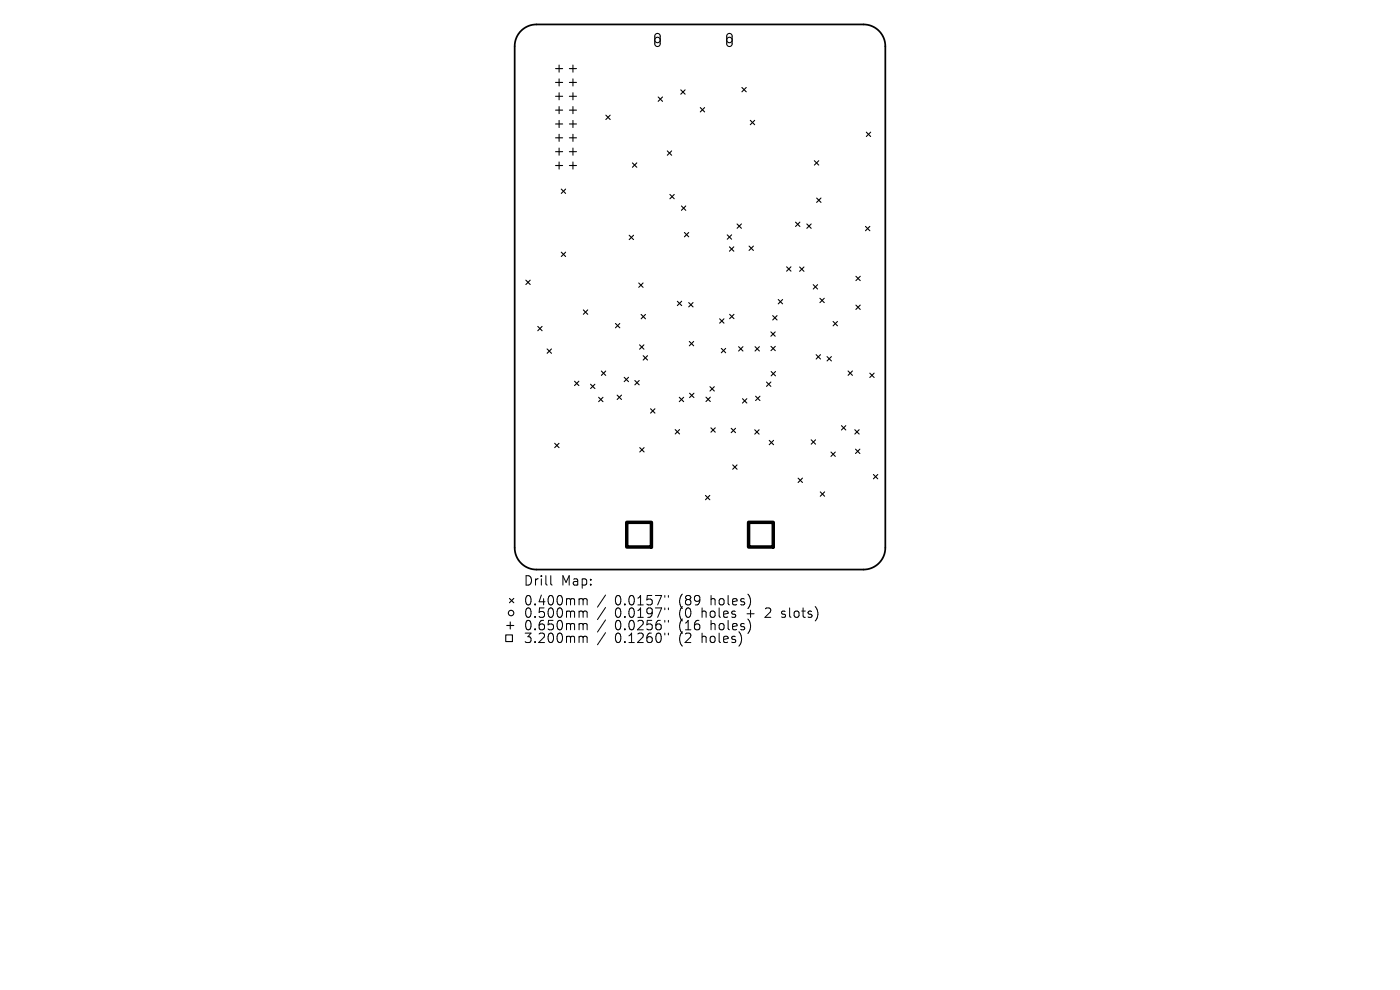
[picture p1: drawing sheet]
<svg xmlns="http://www.w3.org/2000/svg" width="297mm" height="210mm" viewBox="0 0 297 210" stroke-linecap="round" stroke-linejoin="round" font-family="sans-serif">
<defs><g id="words">
<g font-size="2.8">
<text x="111" y="124.5">Drill</text>
<text x="119" y="124.5">Map:</text>
<text x="111" y="128.7">0.400mm</text>
<text x="111" y="131.3">0.500mm</text>
<text x="130.4" y="128.7">0.0157&quot;</text>
<text x="130.4" y="131.3">0.0197&quot;</text>
<text x="144.2" y="128.7">(89</text>
<text x="144.2" y="131.3">(0</text>
<text x="149.1" y="131.3">holes</text>
<text x="151" y="128.7">holes)</text>
<text x="158.9" y="131.3">+</text>
<text x="163.1" y="131.3">2</text>
<text x="166.7" y="131.3">slots)</text>
<text x="111" y="134">0.650mm</text>
<text x="111" y="136.7">3.200mm</text>
<text x="130.4" y="134">0.0256&quot;</text>
<text x="130.4" y="136.7">0.1260&quot;</text>
<text x="144.2" y="134">(16</text>
<text x="144.2" y="136.7">(2</text>
<text x="149.1" y="136.7">holes)</text>
<text x="151" y="134">holes)</text>
</g>
</g></defs>
<path d="M110.5 6.5a4.6 4.6 0 0 1 3.3-1.3h69.4a4.6 4.6 0 0 1 4.6 4.6v106.4a4.6 4.6 0 0 1-4.6 4.6h-69.4a4.6 4.6 0 0 1-4.6-4.6v-106.4a4.6 4.6 0 0 1 1.3-3.3z" fill="none" stroke="#000" stroke-width=".37"/>
<g fill="none" stroke="#000" stroke-width=".23">
<path d="M117.9 14.6h1.5M117.9 17.5h1.5M118.6 13.8v1.5M118.6 16.7v1.5M118.6 19.7v1.5M120.8 14.6h1.5M120.8 17.5h1.5M121.5 13.8v1.5M121.5 16.7v1.5M121.5 19.7v1.5M139.1 7.3l.6-.2 .4 .5v1.8l-.5 .5-.4-.1-.3-.4v-1.8zM144.4 19.1l.9 .9"/>
<path d="M145.3 19.1l-.9 .9M154.3 7.3l.6-.2 .4 .5v1.8l-.5 .5-.4-.1-.2-.4v-1.8zM157.4 18.6l.9 .9M158.3 18.6l-.9 .9M117.9 20.4h1.5M117.9 23.4h1.5M117.9 26.3h1.5M117.9 29.2h1.5M117.9 32.2h1.5M117.9 35.1h1.5M118.6 22.6v1.5M118.6 25.5v1.6"/>
<path d="M118.6 28.5v1.5M118.6 31.4v1.5M118.6 34.4v1.5M120.8 20.4h1.5M120.8 23.4h1.5M120.8 26.3h1.5M120.8 29.2h1.5M120.8 32.2h1.5M120.8 35.1h1.5M121.5 22.6v1.5M121.5 25.5v1.6M121.5 28.5v1.5"/>
<path d="M121.5 31.4v1.5M121.5 34.4v1.5M128.5 24.4l.9 1M129.4 24.4l-.9 1M134.2 34.6l.9 .9M135.1 34.6l-.9 .9M139.6 20.6l1 .9M140.6 20.6l-1 .9M141.6 32l.9 .9M142.5 32l-.9 .9M148.6 22.8l.9 .9M149.5 22.8l-.9 .9"/>
<path d="M159.2 25.5l.9 1M160.1 25.5l-.9 1M172.8 34.1l.9 .9M173.7 34.1l-.9 .9M183.8 28l.9 1M184.7 28l-.9 1M111.6 59.4l.9 1M112.5 59.4l-.9 1M119.1 40.1l.9 .9M119.1 53.5l.9 .9M120 40.1l-.9 .9M120 53.5l-.9 .9"/>
<path d="M133.5 49.9l.9 .9M134.4 49.9l-.9 .9M142.1 41.2l.9 1M143 41.2l-.9 1M144.6 43.7l.9 .9M145.2 49.3l.9 .9M145.5 43.7l-.9 .9M146.1 49.3l-.9 .9M154.3 49.8l.9 .9M154.7 52.4l1 .9M155.2 49.8l-.9 .9M155.7 52.4l-1 .9"/>
<path d="M156.4 47.5l.9 .9M157.3 47.5l-.9 .9M158.9 52.2l.9 .9M159.8 52.2l-.9 .9M166.9 56.6l.9 .9M167.8 56.6l-.9 .9M168.8 47.1l.9 .9M169.6 56.6l1 1M169.7 47.1l-.9 .9M170.6 56.6l-1 1M171.2 47.5l.9 .9M172.1 47.5l-.9 .9"/>
<path d="M173.2 42l1 .9M174.2 42l-1 .9M181.6 58.6l.9 .9M182.5 58.6l-.9 .9M183.6 48l.9 .9M184.5 48l-.9 .9M114.1 69.2l.9 1M115 69.2l-.9 1M116.1 74l.9 .9M117 74l-.9 .9M123.8 65.7l.9 1M124.7 65.7l-.9 1"/>
<path d="M127.6 78.7l.9 .9M128.5 78.7l-.9 .9M130.6 68.6l.9 .9M131.5 68.6l-.9 .9M135.5 60l.9 1M135.7 73.1l.9 1M136 66.7l.9 .9M136.4 60l-.9 1M136.4 75.5l1 .9M136.6 73.1l-.9 1M136.9 66.7l-.9 .9M137.4 75.5l-1 .9"/>
<path d="M143.7 63.9l.9 .9M144.6 63.9l-.9 .9M146.1 64.2l.9 .9M146.2 72.4l1 1M147 64.2l-.9 .9M147.2 72.4l-1 1M152.7 67.6l.9 1M153 73.9l.9 .9M153.6 67.6l-.9 1M153.9 73.9l-.9 .9M154.8 66.7l.9 .9M155.7 66.7l-.9 .9"/>
<path d="M156.7 73.5l.9 1M157.6 73.5l-.9 1M160.2 73.5l.9 1M161.1 73.5l-.9 1M163.5 70.4l1 .9M163.6 73.5l.9 .9M163.6 78.8l.9 .9M163.9 67l.9 .9M164.5 70.4l-1 .9M164.5 73.5l-.9 .9M164.5 78.8l-.9 .9M164.8 67l-.9 .9"/>
<path d="M165.1 63.5l.9 1M166 63.5l-.9 1M172.5 60.4l.9 .9M173.1 75.2l1 1M173.4 60.4l-.9 .9M173.9 63.3l1 .9M174.1 75.2l-1 1M174.9 63.3l-1 .9M175.5 75.6l.9 1M176.4 75.6l-.9 1M176.7 68.2l1 .9M177.7 68.2l-1 .9"/>
<path d="M179.9 78.7l.9 .9M180.8 78.7l-.9 .9M181.6 64.7l.9 .9M182.5 64.7l-.9 .9M184.5 79.2l.9 .9M185.4 79.2l-.9 .9M117.7 94l.9 1M118.6 94l-.9 1M121.9 80.9l.9 .9M122.8 80.9l-.9 .9M125.3 81.5l.9 .9M126.2 81.5l-.9 .9"/>
<path d="M127 84.3l.9 .9M127.9 84.3l-.9 .9M130.9 83.8l.9 .9M131.8 83.8l-.9 .9M132.4 80l.9 1M133.3 80l-.9 1M134.7 80.7l.9 .9M135.6 80.7l-.9 .9M135.7 95l.9 .9M136.6 95l-.9 .9M138 86.7l.9 .9M138.9 86.7l-.9 .9"/>
<path d="M143.2 91.1l1 1M144.1 84.3l.9 .9M144.2 91.1l-1 1M145 84.3l-.9 .9M146.3 83.4l.9 .9M147.2 83.4l-.9 .9M149.8 84.3l.9 .9M150.6 82l.9 1M150.7 84.3l-.9 .9M150.8 90.8l.9 .9M151.5 82l-.9 1M151.7 90.8l-.9 .9"/>
<path d="M155.1 90.9l.9 .9M155.4 98.6l1 .9M156 90.9l-.9 .9M156.4 98.6l-1 .9M157.5 84.6l.9 .9M158.4 84.6l-.9 .9M160.1 91.2l.9 .9M160.3 84l.9 1M161 91.2l-.9 .9M161.2 84l-.9 1M162.6 81l.9 1M163.2 93.4l.9 .9"/>
<path d="M163.5 81l-.9 1M164.1 93.4l-.9 .9M172.1 93.3l.9 .9M173 93.3l-.9 .9M176.3 95.9l.9 .9M177.2 95.9l-.9 .9M178.5 90.3l.9 .9M179.4 90.3l-.9 .9M181.3 91.2l1 .9M181.5 95.3l.9 .9M182.3 91.2l-1 .9M182.4 95.3l-.9 .9"/>
<path d="M149.7 105.1l.9 .9M150.6 105.1l-.9 .9M169.3 101.4l.9 1M170.2 101.4l-.9 1M174 104.3l.9 1M174.9 104.3l-.9 1M185.3 100.7l.9 .9M186.2 100.7l-.9 .9M107.3 134.7h1.4v1.4h-1.4zM107.5 132.7h1.5M108.1 126.9l.9 1M108.2 131.9v1.5"/>
<path d="M109 126.9l-.9 1"/>
<circle cx="139.5" cy="8.5" r=".58"/>
<circle cx="154.7" cy="8.5" r=".58"/>
<circle cx="108.4" cy="130" r=".58"/>
</g>
<path d="M133 110.8h5.2v5.2h-5.2zM158.8 110.8h5.2v5.2h-5.2z" fill="none" stroke="#000" stroke-width=".74"/>
<g fill="none" stroke="#000" stroke-width=".21">
<path d="M116.8 122.1v1.7l.3 .3M123.1 127l.5 .1 .1 .2M123.1 129.6l.5 .1 .1 .2M123.1 132.3h.3l.3 .3M123.1 135l.5 .1 .1 .2M123.7 127.3l.3-.3 .5 .1 .1 1.2M123.7 127.3v1M123.7 129.9v1.1M123.7 132.6v1M123.7 135.3v1M123.7 129.9l.3-.3 .5 .1 .1 1.3M123.7 132.6l.3-.3 .5 .1 .1 1.2"/>
<path d="M123.7 135.3l.3-.3 .5 .1 .1 1.2M128.5 126.2l-1.7 2.6M128.5 128.9l-1.7 2.5M128.5 131.5l-1.7 2.6M128.5 134.2l-1.7 2.6M141 126.3v.4M141 129v.3M141 131.6v.4M141 134.3v.4M141.8 126.3v.4M141.8 129v.3M141.8 131.6v.4"/>
<path d="M141.8 134.3v.4M165.8 130.9l.2 .1M165.9 129.7v.5"/>
</g>
<use href="#words"/>
</svg>
